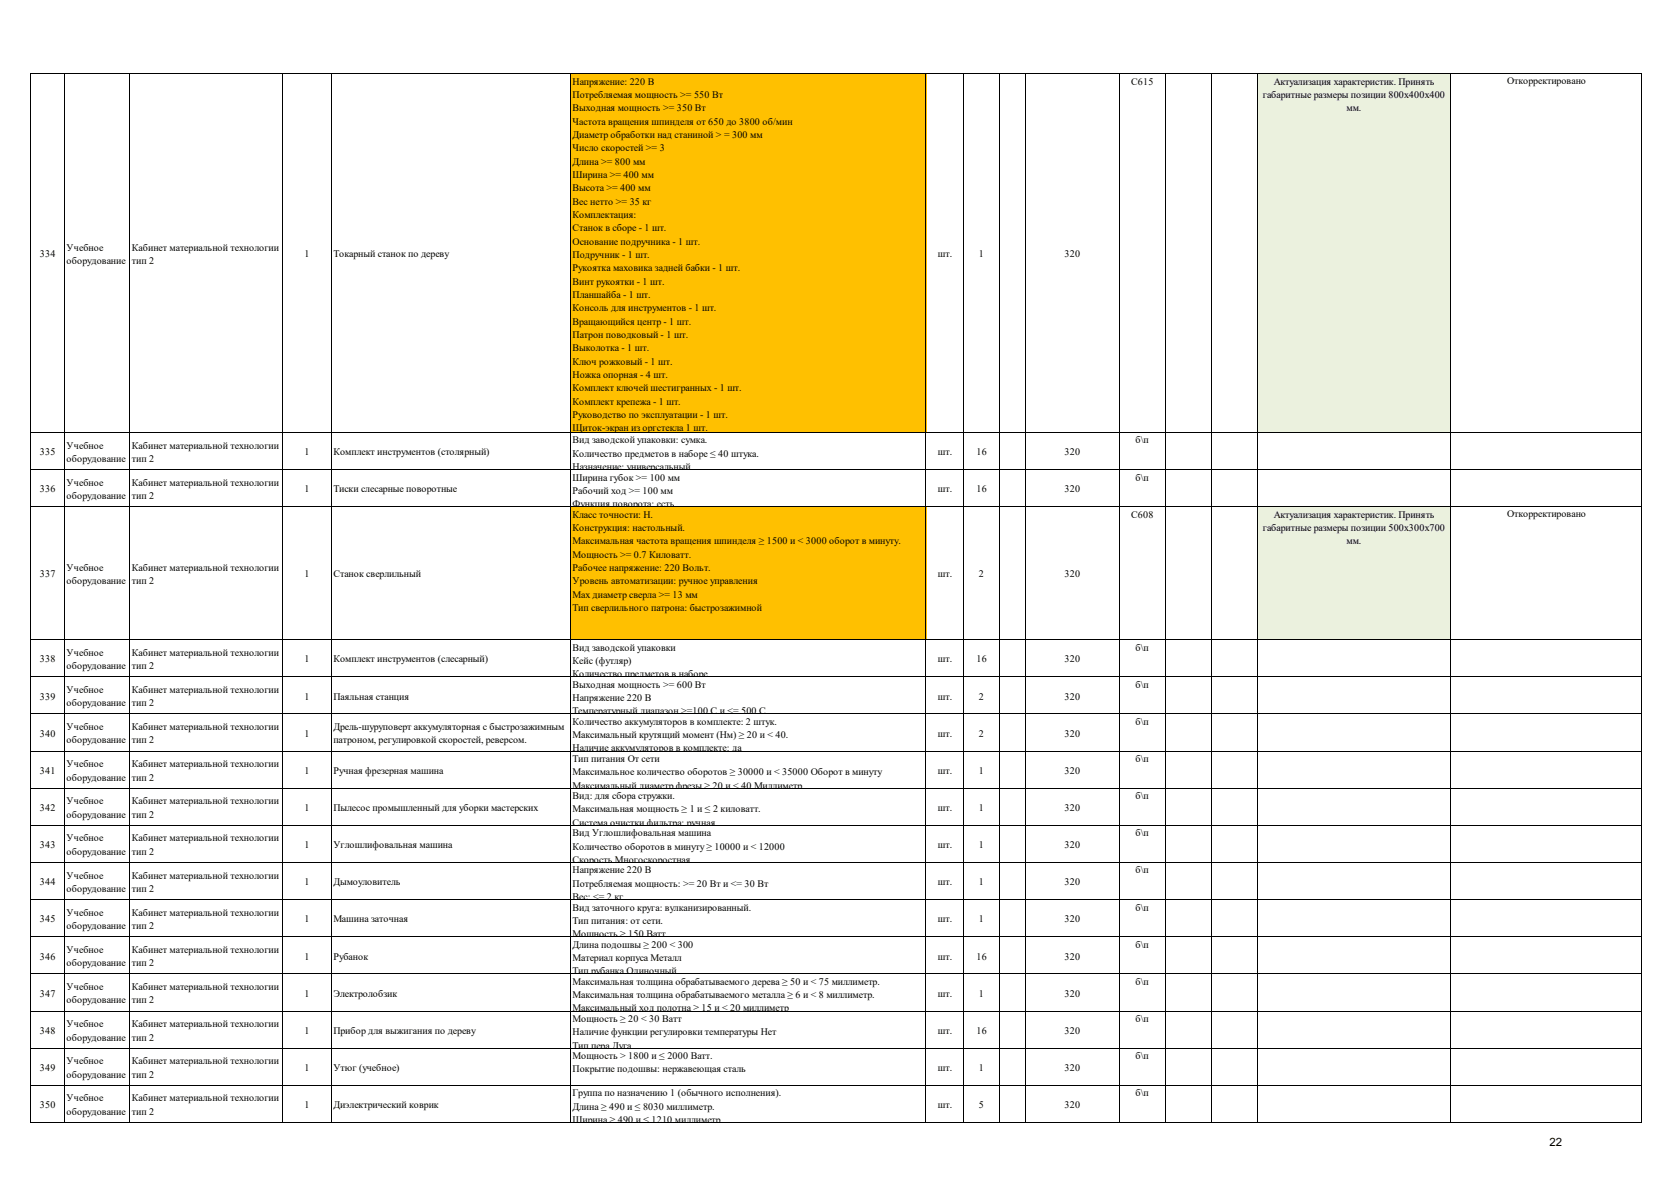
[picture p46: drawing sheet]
<svg xmlns="http://www.w3.org/2000/svg" width="297mm" height="210mm" viewBox="0 0 297 210" stroke-linecap="round" stroke-linejoin="round" font-family="sans-serif">
<defs><g id="words">
<text font-size="2" x="275.4" y="203.8">22</text>
<g font-size="1.8">
<text x="101.8" y="15.1">Напряжение: 220 В</text>
<text x="101.8" y="17.4">Потребляемая мощность &gt;= 550 Вт</text>
<text x="201.1" y="15.1">С615</text>
<text x="224.4" y="17.4">габаритные размеры позиции 800х400х400</text>
<text x="226.4" y="15.1">Актуализация характеристик. Принять</text>
<text x="267.9" y="14.9">Откорректировано</text>
<text x="101.8" y="19.8">Выходная мощность &gt;= 350 Вт</text>
<text x="101.8" y="22.2">Частота вращения шпинделя от 650 до 3800 об/мин</text>
<text x="239.3" y="19.8">мм.</text>
<text x="101.8" y="24.6">Диаметр обработки над станиной &gt; = 300 мм</text>
<text x="101.8" y="26.9">Число скоростей &gt;= 3</text>
<text x="101.8" y="29.3">Длина &gt;= 800 мм</text>
<text x="101.8" y="31.7">Ширина &gt;= 400 мм</text>
<text x="101.8" y="34">Высота &gt;= 400 мм</text>
<text x="101.8" y="36.4">Вес нетто &gt;= 35 кг</text>
<text x="101.8" y="38.8">Комплектация:</text>
<text x="101.8" y="41.1">Станок в сборе - 1 шт.</text>
<text x="7.1" y="45.7">334</text>
<text x="11.8" y="44.5">Учебное</text>
<text x="11.8" y="46.9">оборудование</text>
<text x="23.4" y="44.5">Кабинет материальной технологии</text>
<text x="23.4" y="46.9">тип 2</text>
<text x="54.1" y="45.7">1</text>
<text x="59.3" y="45.7">Токарный станок по дереву</text>
<text x="101.8" y="43.5">Основание подручника - 1 шт.</text>
<text x="101.8" y="45.9">Подручник - 1 шт.</text>
<text x="166.7" y="45.7">шт.</text>
<text x="174" y="45.7">1</text>
<text x="189.2" y="45.7">320</text>
<text x="101.8" y="48.3">Рукоятка маховика задней бабки - 1 шт.</text>
<text x="101.8" y="50.6">Винт рукоятки - 1 шт.</text>
<text x="101.8" y="53">Планшайба - 1 шт.</text>
<text x="101.8" y="55.4">Консоль для инструментов - 1 шт.</text>
<text x="101.8" y="57.7">Вращающийся центр - 1 шт.</text>
<text x="101.8" y="60.1">Патрон поводковый - 1 шт.</text>
<text x="101.8" y="62.5">Выколотка - 1 шт.</text>
<text x="101.8" y="64.8">Ключ рожковый - 1 шт.</text>
<text x="101.8" y="67.2">Ножка опорная - 4 шт.</text>
<text x="101.8" y="69.6">Комплект ключей шестигранных - 1 шт.</text>
<text x="101.8" y="72">Комплект крепежа - 1 шт.</text>
<text x="101.8" y="76.7">Щиток-экран из оргстекла 1 шт.</text>
<text x="101.8" y="74.3">Руководство по эксплуатации - 1 шт.</text>
<text x="7.1" y="80.9">335</text>
<text x="11.8" y="79.8">Учебное</text>
<text x="11.8" y="82.1">оборудование</text>
<text x="23.4" y="79.8">Кабинет материальной технологии</text>
<text x="23.4" y="82.1">тип 2</text>
<text x="54.1" y="80.9">1</text>
<text x="59.3" y="80.9">Комплект инструментов (столярный)</text>
<text x="101.8" y="78.8">Вид заводской упаковки: сумка.</text>
<text x="101.8" y="81.2">Количество предметов в наборе ≤ 40 штука.</text>
<text x="101.8" y="83.6">Назначение: универсальный</text>
<text x="166.7" y="80.9">шт.</text>
<text x="173.6" y="80.9">16</text>
<text x="189.2" y="80.9">320</text>
<text x="201.8" y="78.8">б\п</text>
<text x="7.1" y="87.5">336</text>
<text x="11.8" y="86.4">Учебное</text>
<text x="11.8" y="88.7">оборудование</text>
<text x="23.4" y="86.4">Кабинет материальной технологии</text>
<text x="23.4" y="88.7">тип 2</text>
<text x="54.1" y="87.5">1</text>
<text x="59.3" y="87.5">Тиски слесарные поворотные</text>
<text x="101.8" y="85.4">Ширина губок &gt;= 100 мм</text>
<text x="101.8" y="87.8">Рабочий ход &gt;= 100 мм</text>
<text x="166.7" y="87.5">шт.</text>
<text x="173.6" y="87.5">16</text>
<text x="189.2" y="87.5">320</text>
<text x="201.8" y="85.4">б\п</text>
<text x="101.8" y="90.2">Функция поворота: есть</text>
<text x="101.8" y="92">Класс точности: Н.</text>
<text x="101.8" y="94.4">Конструкция: настольный.</text>
<text x="201.1" y="92">С608</text>
<text x="224.4" y="94.4">габаритные размеры позиции 500х300х700</text>
<text x="226.4" y="92">Актуализация характеристик. Принять</text>
<text x="267.9" y="91.9">Откорректировано</text>
<text x="11.8" y="101.4">Учебное</text>
<text x="23.4" y="101.4">Кабинет материальной технологии</text>
<text x="101.8" y="96.8">Максимальная частота вращения шпинделя ≥ 1500 и &lt; 3000 оборот в минуту.</text>
<text x="101.8" y="99.1">Мощность &gt;= 0.7 Киловатт.</text>
<text x="101.8" y="101.5">Рабочее напряжение: 220 Вольт.</text>
<text x="239.3" y="96.8">мм.</text>
<text x="7.1" y="102.6">337</text>
<text x="11.8" y="103.8">оборудование</text>
<text x="23.4" y="103.8">тип 2</text>
<text x="54.1" y="102.6">1</text>
<text x="59.3" y="102.6">Станок сверлильный</text>
<text x="101.8" y="103.9">Уровень автоматизации: ручное управления</text>
<text x="101.8" y="106.3">Max диаметр сверла &gt;= 13 мм</text>
<text x="166.7" y="102.6">шт.</text>
<text x="174" y="102.6">2</text>
<text x="189.2" y="102.6">320</text>
<text x="101.8" y="108.6">Тип сверлильного патрона: быстрозажимной</text>
<text x="7.1" y="117.8">338</text>
<text x="11.8" y="116.6">Учебное</text>
<text x="11.8" y="119">оборудование</text>
<text x="23.4" y="116.6">Кабинет материальной технологии</text>
<text x="23.4" y="119">тип 2</text>
<text x="54.1" y="117.8">1</text>
<text x="59.3" y="117.8">Комплект инструментов (слесарный)</text>
<text x="101.8" y="115.7">Вид заводской упаковки</text>
<text x="101.8" y="118">Кейс (футляр)</text>
<text x="166.7" y="117.8">шт.</text>
<text x="173.6" y="117.8">16</text>
<text x="189.2" y="117.8">320</text>
<text x="201.8" y="115.7">б\п</text>
<text x="7.1" y="124.4">339</text>
<text x="11.8" y="123.2">Учебное</text>
<text x="11.8" y="125.6">оборудование</text>
<text x="23.4" y="123.2">Кабинет материальной технологии</text>
<text x="23.4" y="125.6">тип 2</text>
<text x="54.1" y="124.4">1</text>
<text x="59.3" y="124.4">Паяльная станция</text>
<text x="101.8" y="120.4">Количество предметов в наборе</text>
<text x="101.8" y="122.3">Выходная мощность &gt;= 600 Вт</text>
<text x="101.8" y="124.6">Напряжение 220 В</text>
<text x="166.7" y="124.4">шт.</text>
<text x="174" y="124.4">2</text>
<text x="189.2" y="124.4">320</text>
<text x="201.8" y="122.3">б\п</text>
<text x="7.1" y="131">340</text>
<text x="11.8" y="129.8">Учебное</text>
<text x="23.4" y="129.8">Кабинет материальной технологии</text>
<text x="54.1" y="131">1</text>
<text x="59.3" y="129.8">Дрель-шуруповерт аккумуляторная с быстрозажимным</text>
<text x="101.8" y="127">Температурный диапазон &gt;=100 С и &lt;= 500 С</text>
<text x="101.8" y="128.9">Количество аккумуляторов в комплекте: 2 штук.</text>
<text x="101.8" y="131.2">Максимальный крутящий момент (Нм) ≥ 20 и &lt; 40.</text>
<text x="166.7" y="131">шт.</text>
<text x="174" y="131">2</text>
<text x="189.2" y="131">320</text>
<text x="201.8" y="128.9">б\п</text>
<text x="7.1" y="137.6">341</text>
<text x="11.8" y="132.2">оборудование</text>
<text x="11.8" y="136.4">Учебное</text>
<text x="23.4" y="132.2">тип 2</text>
<text x="23.4" y="136.4">Кабинет материальной технологии</text>
<text x="54.1" y="137.6">1</text>
<text x="59.3" y="132.2">патроном, регулировкой скоростей, реверсом.</text>
<text x="59.3" y="137.6">Ручная фрезерная машина</text>
<text x="101.8" y="133.6">Наличие аккумуляторов в комплекте: да</text>
<text x="101.8" y="135.5">Тип питания От сети</text>
<text x="101.8" y="137.8">Максимальное количество оборотов ≥ 30000 и &lt; 35000 Оборот в минуту</text>
<text x="166.7" y="137.6">шт.</text>
<text x="174" y="137.6">1</text>
<text x="189.2" y="137.6">320</text>
<text x="201.8" y="135.5">б\п</text>
<text x="11.8" y="138.8">оборудование</text>
<text x="11.8" y="143">Учебное</text>
<text x="23.4" y="138.8">тип 2</text>
<text x="23.4" y="143">Кабинет материальной технологии</text>
<text x="101.8" y="140.2">Максимальный диаметр фрезы ≥ 20 и &lt; 40 Миллиметр</text>
<text x="101.8" y="142.1">Вид: для сбора стружки.</text>
<text x="201.8" y="142.1">б\п</text>
<text x="7.1" y="144.2">342</text>
<text x="11.8" y="145.4">оборудование</text>
<text x="11.8" y="149.6">Учебное</text>
<text x="23.4" y="145.4">тип 2</text>
<text x="23.4" y="149.6">Кабинет материальной технологии</text>
<text x="54.1" y="144.2">1</text>
<text x="59.3" y="144.2">Пылесос промышленный для уборки мастерских</text>
<text x="101.8" y="144.4">Максимальная мощность ≥ 1 и ≤ 2 киловатт.</text>
<text x="101.8" y="146.8">Система очистки фильтра: ручная</text>
<text x="101.8" y="148.7">Вид Углошлифовальная машина</text>
<text x="166.7" y="144.2">шт.</text>
<text x="174" y="144.2">1</text>
<text x="189.2" y="144.2">320</text>
<text x="201.8" y="148.7">б\п</text>
<text x="7.1" y="150.8">343</text>
<text x="11.8" y="152">оборудование</text>
<text x="23.4" y="152">тип 2</text>
<text x="54.1" y="150.8">1</text>
<text x="59.3" y="150.8">Углошлифовальная машина</text>
<text x="101.8" y="151">Количество оборотов в минуту ≥ 10000 и &lt; 12000</text>
<text x="101.8" y="153.4">Скорость Многоскоростная</text>
<text x="101.8" y="155.3">Напряжение 220 В</text>
<text x="166.7" y="150.8">шт.</text>
<text x="174" y="150.8">1</text>
<text x="189.2" y="150.8">320</text>
<text x="201.8" y="155.3">б\п</text>
<text x="7.1" y="157.4">344</text>
<text x="11.8" y="156.2">Учебное</text>
<text x="11.8" y="158.6">оборудование</text>
<text x="23.4" y="156.2">Кабинет материальной технологии</text>
<text x="23.4" y="158.6">тип 2</text>
<text x="54.1" y="157.4">1</text>
<text x="59.3" y="157.4">Дымоуловитель</text>
<text x="101.8" y="157.7">Потребляемая мощность: &gt;= 20 Вт и &lt;= 30 Вт</text>
<text x="101.8" y="160">Вес: &lt;= 2 кг</text>
<text x="101.8" y="161.9">Вид заточного круга: вулканизированный.</text>
<text x="166.7" y="157.4">шт.</text>
<text x="174" y="157.4">1</text>
<text x="189.2" y="157.4">320</text>
<text x="201.8" y="161.9">б\п</text>
<text x="7.1" y="164">345</text>
<text x="11.8" y="162.8">Учебное</text>
<text x="11.8" y="165.2">оборудование</text>
<text x="23.4" y="162.8">Кабинет материальной технологии</text>
<text x="23.4" y="165.2">тип 2</text>
<text x="54.1" y="164">1</text>
<text x="59.3" y="164">Машина заточная</text>
<text x="101.8" y="166.6">Мощность ≥ 150 Ватт</text>
<text x="101.8" y="164.3">Тип питания: от сети.</text>
<text x="166.7" y="164">шт.</text>
<text x="174" y="164">1</text>
<text x="189.2" y="164">320</text>
<text x="7.1" y="170.6">346</text>
<text x="11.8" y="169.4">Учебное</text>
<text x="11.8" y="171.8">оборудование</text>
<text x="23.4" y="169.4">Кабинет материальной технологии</text>
<text x="23.4" y="171.8">тип 2</text>
<text x="54.1" y="170.6">1</text>
<text x="59.3" y="170.6">Рубанок</text>
<text x="101.8" y="173.2">Тип рубанка Одиночный</text>
<text x="101.8" y="168.5">Длина подошвы ≥ 200 &lt; 300</text>
<text x="101.8" y="170.9">Материал корпуса Металл</text>
<text x="166.7" y="170.6">шт.</text>
<text x="173.6" y="170.6">16</text>
<text x="189.2" y="170.6">320</text>
<text x="201.8" y="168.5">б\п</text>
<text x="7.1" y="177.2">347</text>
<text x="11.8" y="176">Учебное</text>
<text x="11.8" y="178.4">оборудование</text>
<text x="23.4" y="176">Кабинет материальной технологии</text>
<text x="23.4" y="178.4">тип 2</text>
<text x="54.1" y="177.2">1</text>
<text x="59.3" y="177.2">Электролобзик</text>
<text x="101.8" y="179.8">Максимальный ход полотна ≥ 15 и &lt; 20 миллиметр</text>
<text x="101.8" y="175.1">Максимальная толщина обрабатываемого дерева ≥ 50 и &lt; 75 миллиметр.</text>
<text x="101.8" y="177.5">Максимальная толщина обрабатываемого металла ≥ 6 и &lt; 8 миллиметр.</text>
<text x="166.7" y="177.2">шт.</text>
<text x="174" y="177.2">1</text>
<text x="189.2" y="177.2">320</text>
<text x="201.8" y="175.1">б\п</text>
<text x="7.1" y="183.8">348</text>
<text x="11.8" y="182.6">Учебное</text>
<text x="11.8" y="185">оборудование</text>
<text x="23.4" y="182.6">Кабинет материальной технологии</text>
<text x="23.4" y="185">тип 2</text>
<text x="54.1" y="183.8">1</text>
<text x="59.3" y="183.8">Прибор для выжигания по дереву</text>
<text x="101.8" y="181.7">Мощность ≥ 20 &lt; 30 Ватт</text>
<text x="101.8" y="184.1">Наличие функции регулировки температуры Нет</text>
<text x="166.7" y="183.8">шт.</text>
<text x="173.6" y="183.8">16</text>
<text x="189.2" y="183.8">320</text>
<text x="201.8" y="181.7">б\п</text>
<text x="7.1" y="190.4">349</text>
<text x="11.8" y="189.2">Учебное</text>
<text x="11.8" y="191.6">оборудование</text>
<text x="23.4" y="189.2">Кабинет материальной технологии</text>
<text x="23.4" y="191.6">тип 2</text>
<text x="54.1" y="190.4">1</text>
<text x="59.3" y="190.4">Утюг (учебное)</text>
<text x="101.8" y="186.4">Тип пера Дуга</text>
<text x="101.8" y="188.3">Мощность &gt; 1800 и ≤ 2000 Ватт.</text>
<text x="101.8" y="190.7">Покрытие подошвы: нержавеющая сталь</text>
<text x="166.7" y="190.4">шт.</text>
<text x="174" y="190.4">1</text>
<text x="189.2" y="190.4">320</text>
<text x="201.8" y="188.3">б\п</text>
<text x="7.1" y="197">350</text>
<text x="11.8" y="195.8">Учебное</text>
<text x="23.4" y="195.8">Кабинет материальной технологии</text>
<text x="54.1" y="197">1</text>
<text x="59.3" y="197">Диэлектрический коврик</text>
<text x="101.8" y="194.9">Группа по назначению 1 (обычного исполнения).</text>
<text x="101.8" y="197.3">Длина ≥ 490 и ≤ 8030 миллиметр.</text>
<text x="166.7" y="197">шт.</text>
<text x="174" y="197">5</text>
<text x="189.2" y="197">320</text>
<text x="201.8" y="194.9">б\п</text>
<text x="11.8" y="198.2">оборудование</text>
<text x="23.4" y="198.2">тип 2</text>
<text x="101.8" y="199.6">Ширина ≥ 490 и ≤ 1210 миллиметр</text>
</g>
</g></defs>
<path d="M101.3 13.3h63.4v63.7h-63.4z" fill="#ffc000"/>
<path d="M223.5 13.3h34.4v63.7h-34.4z" fill="#ebf1de"/>
<path d="M101.3 90.1h63.4v23.7h-63.4z" fill-rule="evenodd" fill="#ffc000"/>
<path d="M223.5 90.1h34.4v23.7h-34.4z" fill-rule="evenodd" fill="#ebf1de"/>
<g fill="none" stroke="#000" stroke-width=".18">
<path d="M5.5 13v186.6M5.6 13.1h286.2M11.4 13.2v186.4M23 13.2v186.4M50.3 13.2v186.4M58.8 13.2v186.4M101.3 13.2v186.4M164.6 13.2v186.4M171.3 13.2v186.4M177.6 13.2v186.4M182.2 13.2v186.4M199 13.2v186.4"/>
<path d="M207.1 13.2v186.4M215.3 13.2v186.4M223.5 13.2v186.4M257.8 13.2v186.4M291.8 13.2v186.4M5.6 76.9h286.2M5.6 83.5h286.2M5.6 90.1h286.2M5.6 113.7h286.2M5.6 120.3h286.2M5.6 126.9h286.2M5.6 133.5h286.2"/>
<path d="M5.6 140.1h286.2M5.6 146.7h286.2M5.6 153.3h286.2M5.6 159.9h286.2M5.6 166.5h286.2M5.6 173.1h286.2M5.6 179.8h286.2M5.6 186.4h286.2M5.6 193h286.2M5.6 199.6h286.2"/>
</g>
<use href="#words"/>
</svg>
